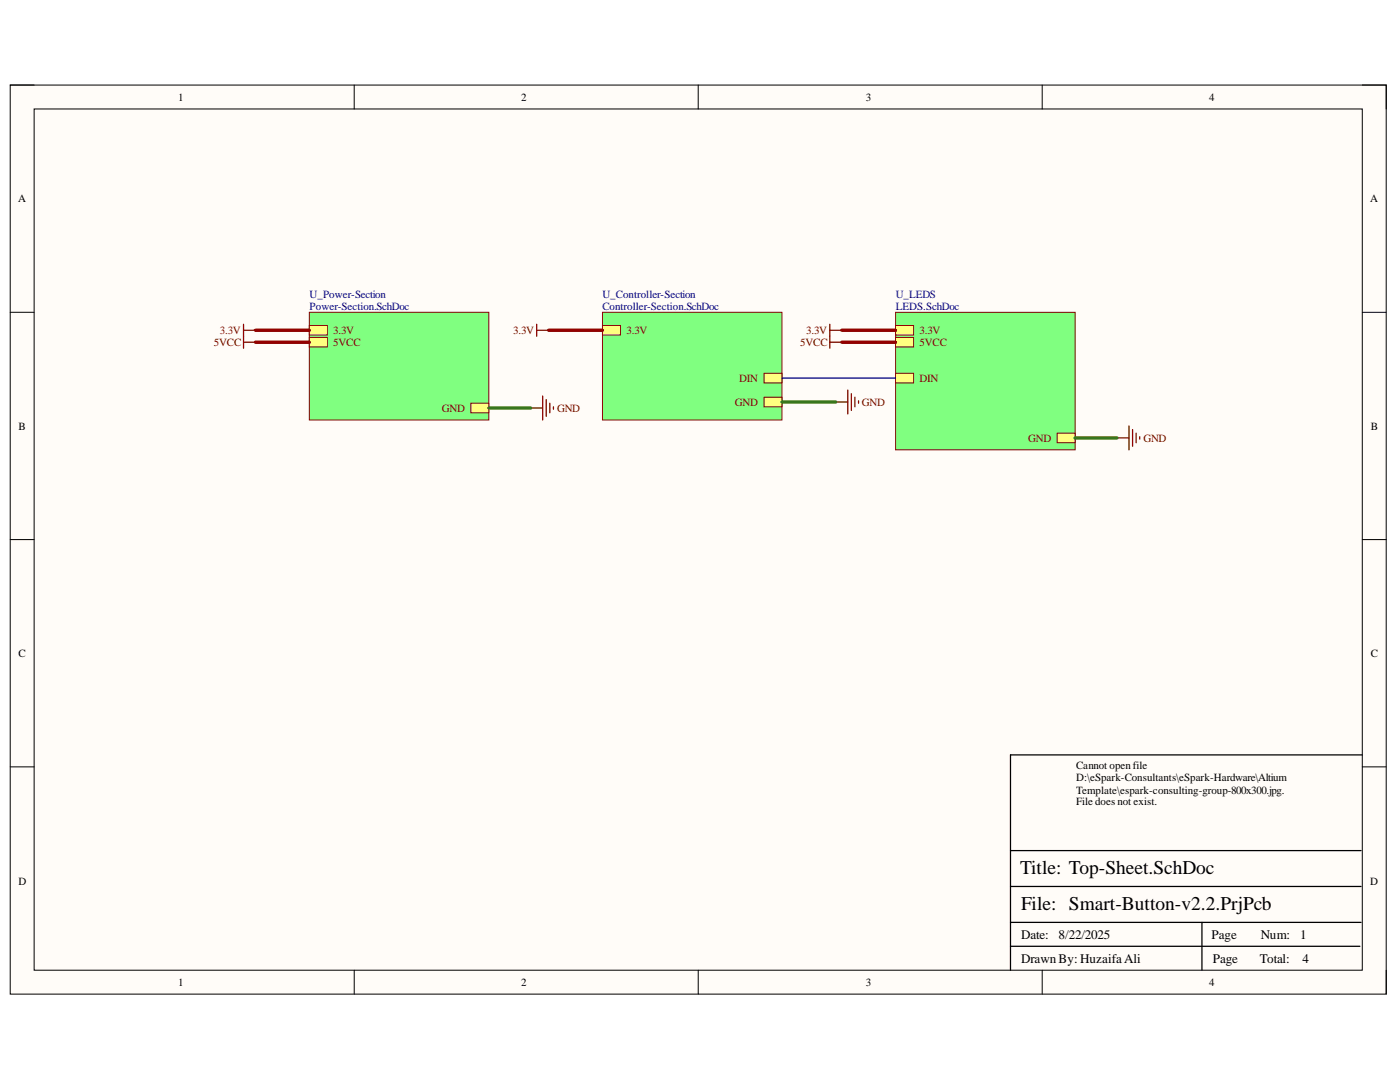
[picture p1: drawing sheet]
<svg xmlns="http://www.w3.org/2000/svg" width="279mm" height="216mm" viewBox="0 0 279 216" stroke-linecap="round" stroke-linejoin="round" font-family="sans-serif">
<defs><g id="words">
<g font-size="3.9">
<text x="203.6" y="174.4">Title: Top-Sheet.SchDoc</text>
<text x="203.8" y="181.6">File: Smart-Button-v2.2.PrjPcb</text>
</g>
<g font-size="2.6">
<text x="203.8" y="187.3">Date:</text>
<text x="211.2" y="187.3">8/22/2025</text>
<text x="241.8" y="187.3">Page</text>
<text x="251.6" y="187.3">Num:</text>
<text x="259.5" y="187.3">1</text>
<text x="203.8" y="192.1">Drawn By: HuzaifaAli</text>
<text x="242.1" y="192.1">Page</text>
<text x="251.4" y="192.1">Total:</text>
<text x="260" y="192.1">4</text>
</g>
<g font-size="2.2">
<text x="35.6" y="20.1">1</text>
<text x="104" y="20.1">2</text>
<text x="172.8" y="20.1">3</text>
<text x="241.3" y="20.1">4</text>
<text x="3.6" y="40.4">A</text>
<text x="273.5" y="40.4">A</text>
<text x="3.7" y="85.7">B</text>
<text x="273.6" y="85.7">B</text>
<text x="3.7" y="131.1">C</text>
<text x="273.6" y="131.1">C</text>
<text x="214.8" y="153.5">Cannot openfile</text>
<text x="214.8" y="155.9">D:\eSpark-Consultants\eSpark-Hardware\Altium</text>
<text x="214.8" y="158.3">Template\espark-consulting-group-800x300.jpg.</text>
<text x="214.8" y="160.7">File does not exist.</text>
<text x="3.7" y="176.5">D</text>
<text x="273.5" y="176.5">D</text>
<text x="35.6" y="196.8">1</text>
<text x="104" y="196.8">2</text>
<text x="172.8" y="196.8">3</text>
<text x="241.3" y="196.8">4</text>
</g>
<g font-size="2.2" fill="#000080">
<text x="61.8" y="59.5">U_Power-Section</text>
<text x="120.2" y="59.5">U_Controller-Section</text>
<text x="178.8" y="59.5">U_LEDS</text>
<text x="61.8" y="61.9">Power-Section.SchDoc</text>
<text x="120.2" y="61.9">Controller-Section.SchDoc</text>
<text x="178.8" y="61.9">LEDS.SchDoc</text>
</g>
<g font-size="2.2" fill="#800000">
<text x="42.7" y="69.1">5VCC</text>
<text x="43.8" y="66.6">3.3V</text>
<text x="66.5" y="69.1">5VCC</text>
<text x="66.5" y="66.6">3.3V</text>
<text x="102.4" y="66.6">3.3V</text>
<text x="125" y="66.6">3.3V</text>
<text x="159.7" y="69.1">5VCC</text>
<text x="160.9" y="66.6">3.3V</text>
<text x="183.5" y="69.1">5VCC</text>
<text x="183.5" y="66.6">3.3V</text>
<text x="147.5" y="76.2">DIN</text>
<text x="183.5" y="76.2">DIN</text>
<text x="88.2" y="82.2">GND</text>
<text x="111.2" y="82.2">GND</text>
<text x="146.7" y="81">GND</text>
<text x="172" y="81">GND</text>
<text x="205.2" y="88.2">GND</text>
<text x="228.2" y="88.2">GND</text>
</g>
</g></defs>
<path d="M2 17h274.6v181.4h-274.6z" fill-rule="evenodd" fill="#fffcf8"/>
<path d="M2 17h274.6v181.4h-274.6z" fill="none" stroke="#000" stroke-width=".2"/>
<path d="M6.8 21.7h265.1v171.9h-265.1z" fill-rule="evenodd" fill="#fffcf8"/>
<g fill="none" stroke="#000" stroke-width=".2">
<path d="M2 17h4.8M70.7 17v4.7M139.3 17v4.7M208 17v4.7M271.9 17h4.7v4.7M6.8 21.7h265.1v171.9h-265.1zM2 62.3h4.8M271.9 62.3h4.7M2 107.7h4.8M271.9 107.7h4.7M2 153h4.8M271.9 153h4.7"/>
<path d="M70.7 193.6v4.8M139.3 193.6v4.8M208 193.6v4.8M276.6 193.6v4.8"/>
</g>
<path d="M271.9 150.6h-70.2v43M201.7 176.9h69.9M201.7 169.7h69.9M201.7 188.8h69.7M201.7 184.1h69.9M239.9 184.1v9.5" fill="none" stroke="#000" stroke-width=".25"/>
<path d="M178.7 62.3h35.9v27.5h-35.9z" fill-rule="evenodd" fill="#80ff80"/>
<path d="M178.7 62.3h35.9v27.5h-35.9z" fill="none" stroke="#800000" stroke-width=".2"/>
<path d="M211 86.4h3.6v1.9h-3.6z" fill-rule="evenodd" fill="#ffff80"/>
<path d="M211 86.4h3.6v1.9h-3.6z" fill="none" stroke="#800000" stroke-width=".2"/>
<path d="M178.7 67.3h3.6v1.9h-3.6z" fill-rule="evenodd" fill="#ffff80"/>
<path d="M178.7 67.3h3.6v1.9h-3.6z" fill="none" stroke="#800000" stroke-width=".2"/>
<path d="M178.7 74.5h3.6v1.9h-3.6z" fill-rule="evenodd" fill="#ffff80"/>
<path d="M178.7 74.5h3.6v1.9h-3.6z" fill="none" stroke="#800000" stroke-width=".2"/>
<path d="M178.7 64.9h3.6v2h-3.6z" fill-rule="evenodd" fill="#ffff80"/>
<path d="M178.7 64.9h3.6v2h-3.6z" fill="none" stroke="#800000" stroke-width=".2"/>
<path d="M61.7 62.3h35.9v21.5h-35.9z" fill-rule="evenodd" fill="#80ff80"/>
<path d="M61.7 62.3h35.9v21.5h-35.9z" fill="none" stroke="#800000" stroke-width=".2"/>
<path d="M94 80.5h3.6v1.9h-3.6z" fill-rule="evenodd" fill="#ffff80"/>
<path d="M94 80.5h3.6v1.9h-3.6z" fill="none" stroke="#800000" stroke-width=".2"/>
<path d="M61.7 67.3h3.6v1.9h-3.6z" fill-rule="evenodd" fill="#ffff80"/>
<path d="M61.7 67.3h3.6v1.9h-3.6z" fill="none" stroke="#800000" stroke-width=".2"/>
<path d="M61.7 64.9h3.6v2h-3.6z" fill-rule="evenodd" fill="#ffff80"/>
<path d="M61.7 64.9h3.6v2h-3.6z" fill="none" stroke="#800000" stroke-width=".2"/>
<path d="M120.2 62.3h35.9v21.5h-35.9z" fill-rule="evenodd" fill="#80ff80"/>
<path d="M120.2 62.3h35.9v21.5h-35.9z" fill="none" stroke="#800000" stroke-width=".2"/>
<path d="M120.2 64.9h3.6v2h-3.6z" fill-rule="evenodd" fill="#ffff80"/>
<path d="M120.2 64.9h3.6v2h-3.6z" fill="none" stroke="#800000" stroke-width=".2"/>
<path d="M152.5 79.3h3.6v1.9h-3.6z" fill-rule="evenodd" fill="#ffff80"/>
<path d="M152.5 79.3h3.6v1.9h-3.6z" fill="none" stroke="#800000" stroke-width=".2"/>
<path d="M152.5 74.5h3.6v1.9h-3.6z" fill-rule="evenodd" fill="#ffff80"/>
<path d="M152.5 74.5h3.6v1.9h-3.6z" fill="none" stroke="#800000" stroke-width=".2"/>
<g fill="none" stroke="#800000" stroke-width=".25">
<path d="M48.6 64.7v4.8M48.6 68.3h2.4M48.6 65.9h2.4M107.1 65.9h2.4M107.1 64.7v2.4M108.3 79v4.8M109 79.7v3.4M165.6 68.3h2.4M165.6 65.9h2.4M165.6 64.7v4.8M169.2 77.8v4.8M169.9 78.6v3.3"/>
<path d="M170.6 79.3v1.9M171.3 80v.5M105.9 81.4h2.4M109.7 80.5v1.9M110.4 81.2v.5M166.8 80.2h2.4M222.9 87.4h2.4M225.3 85v4.8M226 85.7v3.3M226.7 86.4v1.9M227.5 87.1v.5"/>
</g>
<path d="M156.1 75.5h22.6" fill="none" stroke="#000080" stroke-width=".25"/>
<path d="M51 68.3h10.7M51 65.9h10.7M109.5 65.9h10.7M168 68.3h10.7M168 65.9h10.7" fill="none" stroke="#980000" stroke-width=".68"/>
<path d="M97.6 81.4h8.3M156.1 80.2h10.7M214.6 87.4h8.3" fill="none" stroke="#38761d" stroke-width=".68"/>
<use href="#words"/>
</svg>
